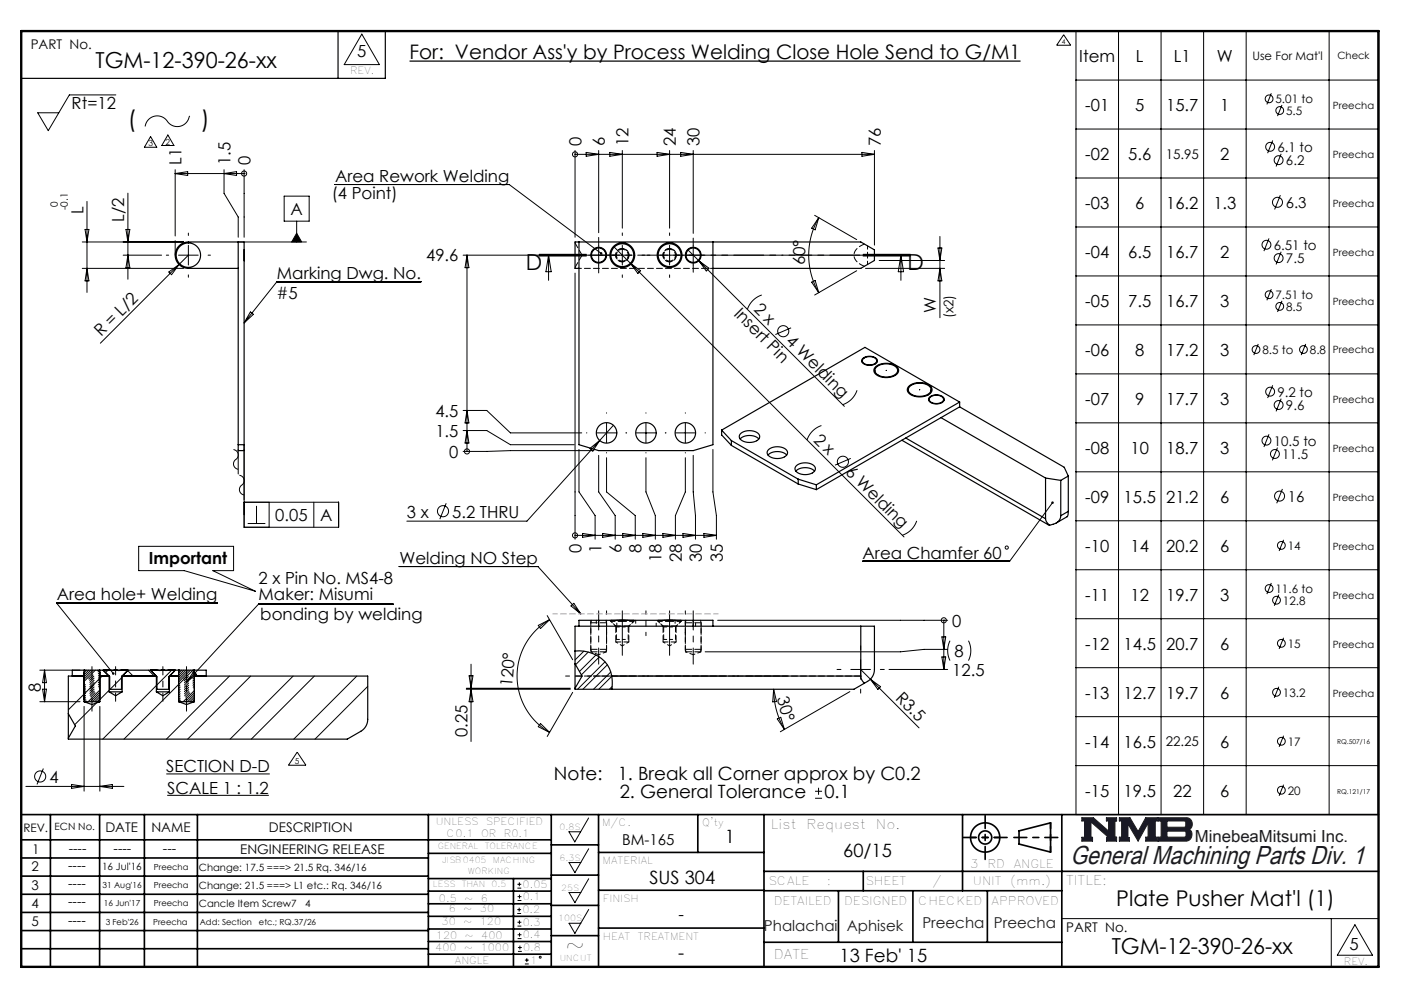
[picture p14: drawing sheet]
<svg xmlns="http://www.w3.org/2000/svg" width="297mm" height="210mm" viewBox="0 0 297 210" stroke-linecap="round" stroke-linejoin="round" font-family="sans-serif">
<defs><g id="words">
<text font-size="5.5" fill="#191924" x="226.4" y="182.7">General Machining Parts Div. 1</text>
<g font-size="4.9">
<text x="27.1" y="26.9">(</text>
<text x="42.6" y="26.9">)</text>
<text x="119.6" y="201.6">~</text>
</g>
<g font-size="4.7">
<text x="20.2" y="14.4">TGM-12-390-26-xx</text>
<text x="111.2" y="57.2">D</text>
<text x="192" y="57.2">D</text>
<text x="235.2" y="201.7">TGM-12-390-26-xx</text>
</g>
<text font-size="4.6" x="236.1" y="191.6">Plate Pusher Mat'l (1)</text>
<text font-size="4.2" x="86.6" y="12.5">For: Vendor Ass'y by Process Welding Close Hole Send to G/M1</text>
<g font-size="3.9">
<text x="117.1" y="164.9">Note:</text>
<text x="130.7" y="164.9">1. Break all Corner approx by C0.2</text>
<text x="131.1" y="168.8">2. General Tolerance</text>
<text x="174.4" y="168.8">0.1</text>
<text x="153.3" y="178.4">1</text>
<text x="178.4" y="181.3">60/15</text>
<text x="137.4" y="186.9">SUS 304</text>
<text x="143.5" y="202.9">-</text>
<text x="177.6" y="203.5">13 Feb' 15</text>
</g>
<g font-size="3.5">
<text x="75.6" y="12.1">5</text>
<text x="228.3" y="13.1">Item</text>
<text x="240.3" y="13.1">L</text>
<text x="248.3" y="13.1">L1</text>
<text x="257.4" y="13.1">W</text>
<text x="15.2" y="23.1">Rt=12</text>
<text x="229.6" y="23.5">-01</text>
<text x="240.1" y="23.5">5</text>
<text x="246.7" y="23.5">15.7</text>
<text x="258.1" y="23.5">1</text>
<text x="38.4" y="34.9" transform="rotate(-90 38.4 34.9)">L1</text>
<text x="48.7" y="34.9" transform="rotate(-90 48.7 34.9)">1.5</text>
<text x="53" y="34.9" transform="rotate(-90 53 34.9)">0</text>
<text x="123" y="30.8" transform="rotate(-90 123 30.8)">0</text>
<text x="128" y="30.8" transform="rotate(-90 128 30.8)">6</text>
<text x="133" y="30.8" transform="rotate(-90 133 30.8)">12</text>
<text x="143" y="30.8" transform="rotate(-90 143 30.8)">24</text>
<text x="148" y="30.8" transform="rotate(-90 148 30.8)">30</text>
<text x="186.3" y="30.8" transform="rotate(-90 186.3 30.8)">76</text>
<text x="229.6" y="33.9">-02</text>
<text x="238.7" y="33.9">5.6</text>
<text x="258.1" y="33.9">2</text>
<text x="70.9" y="38.5">Area Rework Welding</text>
<text x="17.6" y="45.2" transform="rotate(-90 17.6 45.2)">L</text>
<text x="26.3" y="47" transform="rotate(-90 26.3 47)">L/2</text>
<text x="61.4" y="45.5">A</text>
<text x="70.2" y="42.1">(4 Point)</text>
<text x="229.6" y="44.2">-03</text>
<text x="240.1" y="44.2">6</text>
<text x="246.7" y="44.2">16.2</text>
<text x="256.7" y="44.2">1.3</text>
<text x="58.6" y="59">Marking Dwg. No.</text>
<text x="90.2" y="55.3">49.6</text>
<text x="170.2" y="56.1" transform="rotate(-88 170.2 56.1)">60°</text>
<text x="229.6" y="54.6">-04</text>
<text x="238.7" y="54.6">6.5</text>
<text x="246.7" y="54.6">16.7</text>
<text x="258.1" y="54.6">2</text>
<text x="58.5" y="63.2">#5</text>
<text x="159.3" y="65.6" transform="rotate(45 159.3 65.6)">2 x</text>
<text x="229.6" y="64.9">-05</text>
<text x="238.7" y="64.9">7.5</text>
<text x="246.7" y="64.9">16.7</text>
<text x="258.1" y="64.9">3</text>
<text x="21.4" y="71.4" transform="rotate(-45 21.4 71.4)">R = L/2</text>
<text x="155.1" y="66.5" transform="rotate(45 155.1 66.5)">Insert Pin</text>
<text x="198.1" y="66.2" transform="rotate(-90 198.1 66.2)">W</text>
<text x="166.1" y="72.4" transform="rotate(45 166.1 72.4)">4 Welding</text>
<text x="229.6" y="75.3">-06</text>
<text x="240.1" y="75.3">8</text>
<text x="246.7" y="75.3">17.2</text>
<text x="258.1" y="75.3">3</text>
<text x="92.1" y="88.1">4.5</text>
<text x="229.6" y="85.6">-07</text>
<text x="240.1" y="85.6">9</text>
<text x="246.7" y="85.6">17.7</text>
<text x="258.1" y="85.6">3</text>
<text x="92.1" y="92.4">1.5</text>
<text x="172" y="93.2" transform="rotate(45 172 93.2)">2 x</text>
<text x="229.6" y="96">-08</text>
<text x="239.2" y="96">10</text>
<text x="246.7" y="96">18.7</text>
<text x="258.1" y="96">3</text>
<text x="95" y="96.8">0</text>
<text x="178.7" y="100" transform="rotate(45 178.7 100)">6 Welding</text>
<text x="229.6" y="106.3">-09</text>
<text x="237.7" y="106.3">15.5 21.2</text>
<text x="258.1" y="106.3">6</text>
<text x="58.2" y="110.2">0.05</text>
<text x="67.7" y="110.2">A</text>
<text x="86.1" y="109.4">3 x</text>
<text x="95.7" y="109.4">5.2 THRU</text>
<text x="31.5" y="119.3">Important</text>
<text x="84.5" y="119.3">Welding NO Step</text>
<text x="123" y="117" transform="rotate(-90 123 117)">0</text>
<text x="127.2" y="117" transform="rotate(-90 127.2 117)">1</text>
<text x="131.5" y="117" transform="rotate(-90 131.5 117)">6</text>
<text x="135.7" y="117" transform="rotate(-90 135.7 117)">8</text>
<text x="140" y="118.9" transform="rotate(-90 140 118.9)">18</text>
<text x="144.2" y="118.9" transform="rotate(-90 144.2 118.9)">28</text>
<text x="148.5" y="118.9" transform="rotate(-90 148.5 118.9)">30</text>
<text x="152.9" y="118.9" transform="rotate(-90 152.9 118.9)">35</text>
<text x="182.5" y="118.1">Area Chamfer 60</text>
<text x="229.6" y="116.7">-10</text>
<text x="239.2" y="116.7">14</text>
<text x="246.7" y="116.7">20.2</text>
<text x="258.1" y="116.7">6</text>
<text x="54.7" y="123.4">2 x Pin No. MS4-8</text>
<text x="12" y="127">Area hole+ Welding</text>
<text x="54.7" y="127">Maker: Misumi</text>
<text x="55.1" y="131.1">bonding by welding</text>
<text x="229.6" y="127.1">-11</text>
<text x="239.2" y="127.1">12</text>
<text x="246.7" y="127.1">19.7</text>
<text x="258.1" y="127.1">3</text>
<text x="201.4" y="132.5">0</text>
<text x="229.6" y="137.4">-12</text>
<text x="237.7" y="137.4">14.5 20.7</text>
<text x="258.1" y="137.4">6</text>
<text x="201.4" y="142.9">12.5</text>
<text x="201.9" y="138.9">8</text>
<text x="8.7" y="146.3" transform="rotate(-90 8.7 146.3)">8</text>
<text x="108.4" y="145.4" transform="rotate(-85 108.4 145.4)">120°</text>
<text x="164.3" y="147.7" transform="rotate(74 164.3 147.7)">30°</text>
<text x="189.3" y="147.8" transform="rotate(45 189.3 147.8)">R3.5</text>
<text x="229.6" y="147.8">-13</text>
<text x="237.7" y="147.8">12.7 19.7</text>
<text x="258.1" y="147.8">6</text>
<text x="98.9" y="155.8" transform="rotate(-90 98.9 155.8)">0.25</text>
<text x="229.6" y="158.1">-14</text>
<text x="237.7" y="158.1">16.5</text>
<text x="258.1" y="158.1">6</text>
<text x="10.4" y="165.5">4</text>
<text x="35.2" y="163.3">SECTION D-D</text>
<text x="35.4" y="167.8">SCALE 1 : 1.2</text>
<text x="229.6" y="168.5">-15</text>
<text x="237.7" y="168.5">19.5</text>
<text x="248.2" y="168.5">22</text>
<text x="258.1" y="168.5">6</text>
<text x="143.5" y="194.6">-</text>
<text x="285.5" y="200.9">5</text>
</g>
<text font-size="3.5" fill="#191924" x="252.7" y="178">MinebeaMitsumi Inc.</text>
<g font-size="3.2">
<text x="272" y="44">6.3</text>
<text x="272.4" y="106.1">16</text>
<text x="131.6" y="178.6">BM-165</text>
</g>
<g font-size="3.2" fill="#191924">
<text x="161.6" y="196.8">Phalachai</text>
<text x="179.1" y="196.8">Aphisek</text>
<text x="195.1" y="196.3">Preecha</text>
<text x="210.3" y="196.3">Preecha</text>
</g>
<g font-size="2.8">
<text x="6.5" y="10.4">PART No.</text>
<text x="246.6" y="33.6">15.95</text>
<text x="270.2" y="32.1">6.1 to</text>
<text x="272" y="34.9">6.2</text>
<text x="269.5" y="52.8">6.51 to</text>
<text x="272" y="55.7">7.5</text>
<text x="201.7" y="67.3" transform="rotate(-90 201.7 67.3)">(x2)</text>
<text x="270.2" y="83.9">9.2 to</text>
<text x="272" y="86.7">9.6</text>
<text x="269.5" y="94.3">10.5 to</text>
<text x="271.2" y="97.1">11.5</text>
<text x="246.6" y="157.8">22.25</text>
<text x="22.3" y="175.9">DATE</text>
<text x="32" y="175.9">NAME</text>
<text x="56.9" y="175.9">DESCRIPTION</text>
<text x="163.1" y="175.3">List</text>
<text x="170.6" y="175.3">Request</text>
<text x="185.3" y="175.3">No.</text>
<text x="6.7" y="184.3">2</text>
<text x="6.8" y="180.6">1</text>
<text x="14.4" y="184">----</text>
<text x="14.5" y="180.3">----</text>
<text x="24" y="180.3">----</text>
<text x="34.5" y="180.3">---</text>
<text x="50.8" y="180.7">ENGINEERING RELEASE</text>
<text x="6.7" y="188.1">3</text>
<text x="6.7" y="192">4</text>
<text x="14.4" y="191.7">----</text>
<text x="14.4" y="187.8">----</text>
<text x="225.5" y="187.2">TITLE:</text>
<text x="6.7" y="195.9">5</text>
<text x="14.4" y="195.7">----</text>
<text x="225.6" y="197.2">PART No.</text>
<text x="163.7" y="202.9">DATE</text>
</g>
<g font-size="2.5">
<text x="264.9" y="12.7">Use For Mat'l</text>
<text x="269.8" y="21.8">5.01 to</text>
<text x="272.1" y="24.3">5.5</text>
<text x="269.8" y="63.3">7.51 to</text>
<text x="272.1" y="65.7">8.5</text>
<text x="267.1" y="74.9">8.5 to</text>
<text x="277.1" y="74.9">8.8</text>
<text x="272.4" y="116.3">14</text>
<text x="269.8" y="125.4">11.6 to</text>
<text x="271.4" y="127.9">12.8</text>
<text x="272.4" y="137">15</text>
<text x="271.4" y="147.3">13.2</text>
<text x="272.4" y="157.7">17</text>
<text x="272.4" y="168.1">20</text>
<text x="4.9" y="175.9">REV.</text>
<text x="205.2" y="183.5">3</text>
<text x="208.9" y="183.5">RD</text>
<text x="214.4" y="183.5">ANGLE</text>
<text x="162.5" y="187.2">SCALE</text>
<text x="163.7" y="191.4">DETAILED</text>
<text x="174.9" y="187.2">:</text>
<text x="178.6" y="191.4">DESIGNED</text>
<text x="183.1" y="187.2">SHEET</text>
<text x="194.2" y="191.4">CHECKED</text>
<text x="197.2" y="187.2">/</text>
<text x="205.8" y="187.2">UNIT</text>
<text x="209.8" y="191.4">APPROVED</text>
<text x="213.7" y="187.2">(mm.)</text>
</g>
<g font-size="2.1">
<text x="74.1" y="15.7">REV.</text>
<text x="282.9" y="12.5">Check</text>
<text x="282" y="23.1">Preecha</text>
<text x="282" y="33.5">Preecha</text>
<text x="12.2" y="43.8" transform="rotate(-90 12.2 43.8)">0</text>
<text x="14.3" y="44.4" transform="rotate(-90 14.3 44.4)">-0.1</text>
<text x="282" y="43.8">Preecha</text>
<text x="282" y="54.2">Preecha</text>
<text x="282" y="64.5">Preecha</text>
<text x="282" y="74.7">Preecha</text>
<text x="282" y="85.2">Preecha</text>
<text x="282" y="95.6">Preecha</text>
<text x="282" y="105.9">Preecha</text>
<text x="282" y="116.3">Preecha</text>
<text x="282" y="126.7">Preecha</text>
<text x="282" y="137">Preecha</text>
<text x="282" y="147.4">Preecha</text>
<text x="11.6" y="175.6">ECN No.</text>
<text x="92.2" y="174.4">UNLESS</text>
<text x="94.5" y="177">C0.1</text>
<text x="101.8" y="177">OR</text>
<text x="102.8" y="174.4">SPECIFIED</text>
<text x="106.6" y="177">R0.1</text>
<text x="127.3" y="174.6">M/C.</text>
<text x="148.6" y="174.7">Q'ty</text>
<text x="21.6" y="184">16 Jul'16</text>
<text x="42.1" y="184.2">Change: 17.5 ===&gt; 21.5 Rq. 346/16</text>
<text x="127.5" y="182.7">MATERIAL</text>
<text x="42.1" y="188">Change: 21.5 ===&gt; L1 etc.: Rq. 346/16</text>
<text x="42.1" y="191.8">Cancle Item Screw7</text>
<text x="64.6" y="191.8">4</text>
<text x="92.8" y="190.7">0.5</text>
<text x="98.2" y="190.7">~</text>
<text x="101.7" y="190.7">6</text>
<text x="110.6" y="187.7">0.05</text>
<text x="110.6" y="190.4">0.1</text>
<text x="127.6" y="190.8">FINISH</text>
<text x="93.4" y="195.6">30</text>
<text x="94.9" y="193">6</text>
<text x="98" y="195.6">~</text>
<text x="98" y="193">~</text>
<text x="101.5" y="195.6">120</text>
<text x="101.5" y="193">30</text>
<text x="110.5" y="193.1">0.2</text>
<text x="110.6" y="195.8">0.3</text>
<text x="92.1" y="201">400</text>
<text x="92.2" y="198.5">120</text>
<text x="96.2" y="203.8">ANGLE</text>
<text x="98.2" y="201">~</text>
<text x="98.3" y="198.5">~</text>
<text x="101.7" y="201">1000</text>
<text x="101.8" y="198.5">400</text>
<text x="110.6" y="198.4">0.4</text>
<text x="110.7" y="201.1">0.8</text>
<text x="112.1" y="203.8">1</text>
<text x="127.6" y="198.9">HEAT</text>
<text x="134.9" y="198.9">TREATMENT</text>
<text x="284.3" y="204">REV.</text>
</g>
<g font-size="1.8">
<text x="31.4" y="30.9">3</text>
<text x="35" y="30.6">2</text>
<text x="62.4" y="161.6">5</text>
<text x="92.6" y="179.6">GENERAL</text>
<text x="102.5" y="179.6">TOLERANCE</text>
<text x="118.4" y="175.5">0.8S</text>
<text x="32.6" y="184">Preecha</text>
<text x="93.5" y="182.6">JISB0405</text>
<text x="99" y="184.9">WORKING</text>
<text x="104.3" y="182.6">MACHING</text>
<text x="118.4" y="182">6.3S</text>
<text x="21.7" y="187.8">31 Aug'16</text>
<text x="22" y="191.7">16 Jun'17</text>
<text x="32.6" y="191.7">Preecha</text>
<text x="32.6" y="187.8">Preecha</text>
<text x="91.6" y="187.6">LESS</text>
<text x="97.7" y="187.6">THAN</text>
<text x="104" y="187.6">0.5</text>
<text x="118.7" y="188.3">25S</text>
<text x="22.4" y="195.7">3 Feb'26</text>
<text x="32.4" y="195.7">Preecha</text>
<text x="42.3" y="195.7">Add: Section</text>
<text x="54.8" y="195.7">etc.; RQ.37/26</text>
<text x="118.1" y="194.8">100S</text>
<text x="118.4" y="203.3">UNCUT</text>
</g>
<g font-size="1.4">
<text x="224.6" y="9.4">4</text>
<text x="282.8" y="157.3">RQ.507/16</text>
<text x="282.8" y="167.9">RQ.121/17</text>
</g>
</g></defs>
<g fill="none" stroke="#000" stroke-width=".35">
<path d="M4.5 172.3h287.1M4.5 177.6h112.1M10.7 172.3v32.2M21.1 172.3v32.2M30.5 172.3v32.2M41.8 172.3v32.2M90.6 172.3v32.2M116.6 172.3v32.2M116.6 178.7h10M126.6 172.3v32.2M147.6 172.3v8M161.6 172.3v32.2"/>
<path d="M203.6 172.3v16.1M215.6 175.7l6.6-1.7v6.2l-6.6-1.7zM224.6 172.3v32.2M4.5 185.3h86.1M4.5 181.4h86.1M4.5 189.1h86.1M4.5 193h86.1M4.5 196.8h86.1M90.6 199.1h26M90.6 193.8h26M90.6 188.5h26M90.6 191.1h26"/>
<path d="M90.6 180.5h26M90.6 185.8h26M90.6 196.5h26M108.6 185.8v18.5M116.6 185.1h10M116.6 191.5h10M116.6 197.9h10M126.6 196.3h35M126.6 188.3h35M126.6 180.3h35M161.6 184.3h130M161.6 199.3h63"/>
<path d="M161.6 188.4h63M177.4 188.4v10.9M182.6 184.3v4.1M193.1 188.4v10.9M208.9 188.4v10.9M4.5 200.6h86.1M90.6 201.8h26"/>
<circle cx="208.4" cy="177.1" r="3.1"/>
<circle cx="208.4" cy="177.1" r="1.39"/>
</g>
<path d="M228.9 172.9h2.4l3.2 2.8v-2.1h-.5v-.7h2.2v.7h-.3v3.4h.3v.9h-2.1v-.8h.4l-3.7-3.3v3.3h.3v.8h-2.2v-.8h.5v-3.5h-.5zM236.8 172.9h2.2l1.8 2.9 1.6-2.9h2.4v.7h-.4v3.4h.4v.9h-2.4v-.9h.5v-2.9l-2.1 3.8-2.2-3.7v2.9h.3v.8h-2.1v-.9h.5v-3.4h-.5zM245.1 172.9h5.9a1.34 1.34 0 0 1 1.2 1.1 1.34 1.34 0 0 1-.7 1.4 1.33 1.33 0 0 1 .6 1.5 1.33 1.33 0 0 1-1.2 1h-5.8v-.9h.5v-3.4h-.5zM246.9 173.6h3.7l.2 .3v.8l-.3 .2h-3.6zM246.9 175.8h3.8l.2 .2v.8l-.4 .2h-3.6z" fill="none" stroke="#191924" stroke-width=".21"/>
<path d="M76.5 7.2l3.8 6.5h-7.5zM31.9 28.9l1.3 2.2h-2.7zM35.5 28.5l1.3 2.3h-2.6zM29.3 115.5h20.1v5.2h-4.4l9 4.3-15-4.3h-9.7zM124.5 173l-2.9 5-1.2-2.1h2.4M124.5 179.5l-2.9 5.1-1.2-2.2h2.4M124.5 185.8l-2.9 5.1-1.2-2.1h2.4M124.5 192.3l-2.9 5.1-1.2-2.1h2.4M224.6 194.3h67M281.6 194.3v10.2M286.6 195.6l3.7 6.4h-7.4z" fill="none" stroke="#000" stroke-width=".21"/>
<path d="M4.5 6.6h287.1" fill="none" stroke="#000" stroke-width=".21" stroke-dasharray="6.3 1.3 1.3 1.3" stroke-dashoffset="1.9"/>
<path d="M71.5 6.6v10M81.5 6.6v10h-77" fill="none" stroke="#000" stroke-width=".25"/>
<path d="M205.3 177.1h6.2M222.2 174v6.2" fill="none" stroke="#000" stroke-width=".35" stroke-dasharray="15.2 1.3 1.3 1.3" stroke-dashoffset="14.1"/>
<path d="M203.8 177.1h9.2M208.4 172.5v9.2M214.5 177.1h9.3" fill="none" stroke="#000" stroke-width=".35" stroke-dasharray="15.2 1.3 1.3 1.3" stroke-dashoffset="12.5"/>
<path d="M4.5 6.6h287.1v197.9h-287.1z" fill="none" stroke="#000" stroke-width=".5"/>
<path d="M228.9 172.9v.7h.5v3.5h-.5v.8h2.2v-.8h-.3v-3.3l3.7 3.3h-.4v.8h2.1v-.9h-.3v-3.4h.3v-.7h-2.2v.7h.5v2.1l-3.2-2.8zM236.8 172.9v.7h.5v3.4h-.5v.9h2.1v-.8h-.3v-2.9l2.2 3.7 2.1-3.8v2.9h-.5v.9h2.4v-.9h-.4v-3.4h.4v-.7h-2.4l-1.6 2.9-1.8-2.9zM246.9 175.8h3.8l.2 .2v.8l-.3 .2h-3.7zM245.1 172.9v.7h.5v3.4h-.5v.9l6.2-.1 .6-.4 .2-.8-.1-.7-.5-.5a1.34 1.34 0 0 0 .7-1.4 1.34 1.34 0 0 0-1.2-1.1zM246.9 173.6h3.7l.2 .3v.8l-.3 .2h-3.6z" fill-rule="evenodd" fill="#191924"/>
<g fill="none" stroke="#000" stroke-width=".21">
<path d="M225 7.3l1.5 2.3h-3zM227.6 6.6h63.9v165.7h-63.9zM227.6 16.9h63.9M236.6 6.6v165.7M245.6 6.6v165.7M254.6 6.6v165.7M263.6 6.6v165.7M268.9 19.7l-.9 2.4M281.2 6.6v165.7M24.5 20.1h-9.8l-4.5 7.5-2.2-3.7h4.4M37.1 35.9v14M37.1 36.7h14.5"/>
<path d="M37.1 36.7l2.6-.4v.8zM40.1 24.5a2.69 2.69 0 0 1-2.3 2.3 2.69 2.69 0 0 1-2.8-1.6 2.58 2.58 0 0 0-4.3 1.5M47.4 35.9v5l3 5v4.3M47.4 36.7l2.6-.4v.8zM51.6 36.7h.1M51.6 35.9v14.3M70.8 39h36.9l19.5 14.6M121.6 32.6h.1M121.6 31.8v18.4M121.6 32.6h63.4M124 32.2l2.6 .4-2.6 .4zM126.6 31.8v17.4"/>
<path d="M129 32.2l2.6 .4-2.6 .4zM131.6 31.8v16.5M139 32.2l2.6 .4-2.6 .4zM141.6 31.8v16.5M144 32.2l2.6 .4-2.6 .4zM146.6 31.8v17.6M182.3 32.2l2.7 .4-2.7 .4zM185 31.8v20M227.6 27.3h63.9M227.6 37.6h63.9M269.2 29.7l-1.1 2.7M271 32.5l-1.1 2.7"/>
<path d="M271.2 22.2l-1 2.4M17.4 51.2h21.4M17.4 56.8h21.4M18 48.5h.8l-.4 2.7zM18.4 56.8l.4 2.6h-.8zM18.4 42.6v19.2M26.1 54h8.1M26.6 48.5h.9l-.4 2.7zM27.1 54l.4 2.6h-.9zM27.1 40.8v18.3M35.7 57.5l2.2-1.6-1.6 2.2zM37.8 54h4.1"/>
<path d="M39.8 51.9v4.1M39.8 54l-18.6 18.6M50.4 51.2h14.4M60.1 41.5h5.3v5.3h-5.3zM62.8 46.8v4.4M62.8 49.3l1 1.9h-2.1zM89.1 59.6h-30.5l-7 8.7M98.8 54v41.5M98.8 54l.4 2.6h-.8zM114 54.1h10zM114 53.8h10M116 54l.6 3.5h-1.1z"/>
<path d="M116 54v5.3M121.6 57.8v56.2M124 54h-26M124.6 54h4.1M126.6 51.9v4.1M129.6 54h4.1M129.9 52.3l3.5 3.4M131.6 51.9v4.1M133.4 55.7l57.8 57.9M133.4 55.7l2.1 1.6-.6 .5zM139.6 54h4.1M141.6 51.9v4.1"/>
<path d="M144.6 54h4.1M145.5 52.8l33.1 33.1M146.6 51.9v4.1M147.8 55.1l2.2 1.6-.6 .6zM171.7 59.7l.7-.4 .8 2.6zM172.3 45.5l8.9 5.2M173.2 46l-.8 2.6-.7-.3zM173.2 46a15.9 15.9 0 0 0 0 15.9M181.2 57.3l-8.9 5.1M182.6 54h10M182.6 53.8h10M182.6 54.1h10"/>
<path d="M183.1 56.8h16.7M186 55.1h13.8M190.6 54v5.3M190.6 54l.5 3.5h-1.1zM198.4 52.4h.8l-.4 2.7zM198.8 50v17.2M198.8 56.8l.4 2.6h-.8zM227.6 48h63.9M227.6 58.4h63.9M268.4 50.4l-1 2.7M270.8 41.3l-1.2 3M271 53.2l-1.1 2.7"/>
<path d="M53 66l.6 .5-2 1.8zM161.1 62.4a4.8 4.8 0 0 0-3 3M167.3 69.3l-3.3 1.5M227.6 68.7h63.9M227.6 79.1h63.9M266.2 72.7l-1 2.4M268.9 61.2l-.9 2.3M271.2 63.6l-1 2.4M276.2 72.7l-.9 2.4M49.4 95.1a1.25 1.25 0 0 1 1 1.1 1.25 1.25 0 0 1-.8 1.2 1.15 1.15 0 0 0 .8 1.8M50.4 95v5.2M51.6 94v17.5h20v-5.3h-20"/>
<path d="M98 86.8h5l5 4.7h15.1M98 91.1h5l5 2.9h13.5M98.8 86.8l.4 2.7h-.8zM98.8 91.1l.4 2.6h-.8zM98.8 95.5h.1M122.5 95v9l3.4 5v5M124.8 94.8l2.1-1.6-1.5 2.2zM125.6 95.3h-17.6l-10 .2M126.2 91.5h4.2M126.6 96.3v7.7l3.5 5v5M128.3 89.5v4.1M128.3 96.8v7.2l6.1 5v5"/>
<path d="M129.8 89.9l-18.3 20.3h-25.4M134.6 91.5h4.1M136.6 89.5v4.1M136.6 96.8v7.2l2 5v5M142.9 91.5h4.2M145 89.5v4.1M145 96.8v7.2l-2.1 5v5M146.6 96.3v7.7l.5 5v5M150.8 95v9l.7 5v5M173.8 90a4.8 4.8 0 0 0-3.1 3M180 96.9l-3.4 1.5M181.3 82.5a4.8 4.8 0 0 1-3 3.1"/>
<path d="M227.6 89.4h63.9M227.6 99.8h63.9M268.4 91.8l-1 2.7M269.2 81.5l-1.1 2.7M270.2 94.7l-1 2.7M271 84.3l-1.1 2.7M50.6 100.5a1.25 1.25 0 0 1 1.1 1.1 1.25 1.25 0 0 1-.8 1.3 1.15 1.15 0 0 0 .7 1.8M52.4 110.7h3.7M54.3 107v3.7M56.9 106.2v5.3M66.4 106.2v5.3M84.5 119.8h29.3l9.1 10"/>
<path d="M94.4 106.4l-1.4 3.4M121.6 113.2h.1M121.6 113.2h29.9M123.2 112.8l2.7 .4-2.7 .4zM127.5 112.8l2.6 .4-2.6 .4zM131.7 112.8l2.7 .4-2.7 .4zM136 112.8l2.6 .4-2.6 .4zM140.2 112.8l2.7 .4-2.7 .4zM144.5 112.8l2.6 .4-2.6 .4zM148.9 112.8l2.6 .4-2.6 .4zM193.9 110.2a4.8 4.8 0 0 1-3 3M222.6 106.3l-9 12.4h-31.1"/>
<path d="M227.6 110.1h63.9M271.3 103.4l-1.2 3M271.5 114.2l-.9 2.3M46 127.5h-34l12 14.9M83.2 127.8h-28.5l-15.2 16.5M113.9 132.3l2.4-1.2-2 1.8zM115.8 130.2l5.3 9.3M116.3 131.1a13.8 13.8 0 0 0 0 23.8M120.8 128.1l.6-.5 1.5 2.2zM123.5 137.7l-1.9 1.9M124.4 137.9l-2.6 2.7M126.1 138.5l-3.5 3.5"/>
<path d="M126.8 138.9l-3.8 3.8M128 140l-5.8 5.8M151.8 131.2h48.7M182.1 139.5v4.2M199.2 138.9h.9l-.4 2.7zM199.2 134.7h.9l-.4 2.6zM199.7 131.2v10.4M199.7 131.2h.1M200.5 137.3h-5l-5 .5h-41.3M201 135.5a4.7 4.7 0 0 0 0 4.2M204.9 135.5a4.7 4.7 0 0 1 0 4.2M227.6 120.5h63.9"/>
<path d="M227.6 130.8h63.9M268.9 123.3l-.9 2.3M270.5 125.8l-.9 2.3M271.5 134.9l-.9 2.3M8.4 148.4h8.5M8.4 141.7h8.5M9 145.7h.8l-.4 2.7zM9.4 141.7v6.7M9.4 141.7l.4 2.7h-.8zM17.8 149.4v17.9M20.4 148.7l-4.6 4.6M21.1 149.4v17.9"/>
<path d="M21.6 143l-7.1 7.1M22.8 141.8l-.5 .4M23.1 146l-2.4 2.4M25.7 143.4l-2.4 2.4M26.1 143l-.3 .2M27 141.8l1.2 1.2M31.4 141.7l1.3 1.3M33.1 145l-11.4 11.3M36.3 141.8l-3.1 3M40.8 141.7l-14.6 14.6M41 142l.5 .6-2 1.7zM41.1 142.5l.5 .5"/>
<path d="M48.5 143l-13.3 13.3M53 143l-13.3 13.3M62 143l-13.3 13.3M62.9 159.1l1.8 2.7h-3.7zM66.5 143l-13.3 13.3M75.5 143l-13.4 13.3M77.8 145.2l-11.2 11.1M98.6 145.8h22M98.6 145.6h22M99.2 142.9h.9l-.5 2.7zM99.6 145.8l.5 2.6h-.9zM99.6 140.5v16.3"/>
<path d="M114.3 153l2 1.9-2.4-1.2zM121.1 146.4l-5.3 9.4M128.5 140.6l-5.2 5.2M129.2 142.1l-3.6 3.7M129.4 143l-2.7 2.8M129.5 145.2l-.6 .6M163.7 145.8a17 17 0 0 0 2.2 8.5M163.7 145.8l.6 2.6h-.8zM164.4 152l.8-.3 .7 2.6zM179.8 146.3l-14.7 8.5M180 141.6h4.1M182.1 141.6l12.3 12.3"/>
<path d="M184.1 143.6l2.2 1.6-.6 .6zM188.1 141.6h12.4M227.6 141.2h63.9M227.6 151.6h63.9M270.5 145.2l-.9 2.4M271.5 155.6l-.9 2.3M5.5 166.3h20.7M9.2 162.5l-1.4 3.4M15.1 165.9l2.7 .4-2.7 .4zM21.1 166.3l2.7-.4v.8zM35.2 163.7h21.9M35.4 168.2h21.5"/>
<path d="M172.4 168.8h1.5M172.4 167.3h1.5M173.2 166.6v1.5M227.6 161.9h63.9M271.5 165.9l-.9 2.4M109.4 193.2h.8M109.4 192.4h.8M109.5 187.8h.8M109.5 187h.8M109.5 195.9h.8M109.5 195h.8M109.5 190.4h.8"/>
<path d="M109.5 189.6h.8M109.5 198.5h.8M109.5 197.7h.8M109.8 192v.8M109.9 186.6v.8M109.9 194.6v.8M109.9 189.2v.8M109.9 197.3v.8M110 200v.8M109.6 201.2h.8M109.6 200.4h.8M111 203.9h.9"/>
<path d="M111 203h.9M111.4 202.6v.9"/>
<circle cx="51.6" cy="36.7" r=".54"/>
<circle cx="121.6" cy="32.6" r=".54"/>
<circle cx="268.5" cy="20.9" r=".82"/>
<circle cx="268.7" cy="31.1" r=".94"/>
<circle cx="270.5" cy="33.9" r=".94"/>
<circle cx="270.7" cy="23.4" r=".82"/>
<circle cx="267.9" cy="51.8" r=".94"/>
<circle cx="270.2" cy="42.8" r="1.06"/>
<circle cx="270.5" cy="54.6" r=".94"/>
<circle cx="165.7" cy="70" r="1.18"/>
<circle cx="265.7" cy="73.9" r=".82"/>
<circle cx="268.5" cy="62.3" r=".82"/>
<circle cx="270.7" cy="64.8" r=".82"/>
<circle cx="275.7" cy="73.9" r=".82"/>
<circle cx="98.8" cy="95.5" r=".54"/>
<circle cx="178.3" cy="97.7" r="1.18"/>
<circle cx="267.9" cy="93.2" r=".94"/>
<circle cx="268.7" cy="82.8" r=".94"/>
<circle cx="269.7" cy="96" r=".94"/>
<circle cx="270.5" cy="85.7" r=".94"/>
<circle cx="93.7" cy="108.1" r="1.18"/>
<circle cx="121.6" cy="113.2" r=".54"/>
<circle cx="213" cy="115.8" r=".34"/>
<circle cx="270.7" cy="104.9" r="1.06"/>
<circle cx="271.1" cy="115.3" r=".82"/>
<circle cx="199.7" cy="131.2" r=".54"/>
<circle cx="268.5" cy="124.5" r=".82"/>
<circle cx="270" cy="126.9" r=".82"/>
<circle cx="271.1" cy="136.1" r=".82"/>
<circle cx="270" cy="146.4" r=".82"/>
<circle cx="271.1" cy="156.8" r=".82"/>
<circle cx="8.5" cy="164.2" r="1.18"/>
<circle cx="271.1" cy="167.1" r=".82"/>
<circle cx="114.3" cy="202.4" r=".2"/>
</g>
<path d="M86.6 12.9h129.3" fill="none" stroke="#000" stroke-width=".26"/>
<path d="M192.6 54h-78.6" fill="none" stroke="#000" stroke-width=".21" stroke-dasharray="6.3 1.3 1.3 1.3" stroke-dashoffset="-.5"/>
<path d="M166.6 143h-41" fill="none" stroke="#000" stroke-width=".21" stroke-dasharray="15.2 1.3 1.3 1.3" stroke-dashoffset="6.2"/>
<g fill="none" stroke="#000" stroke-width=".21" stroke-dasharray="15.2 1.3 1.3 1.3">
<path d="M35.7 54h-.5M37.1 54v-3.1M39.8 49.8v-.5M39.8 58.1v.5M44 54h.5M126.6 51.9v-1.7M126.6 56v1.7M127.5 54h-.6M128.7 54h1.7M131.6 49.8v-.5M131.6 58.1v.6M135.8 54h.6"/>
<path d="M137.5 54h-.6M141.6 49.8v-.5M141.6 58.1v.6M144.6 54h-1.6M145.8 54h.6M146.6 51.9v-1.5M146.6 56v1.6M124.1 91.5h.1M128.3 87.4v-.1M128.3 95.7v.1M132.5 91.5h.1M132.5 91.5h-.1"/>
<path d="M136.6 87.4v-.1M136.6 95.7v.1M140.8 91.5h.1M140.8 91.5h-.1M145 87.4v-.1M145 95.7v.1M149.1 91.5h.1M126.6 137.8v2.7M126.6 132.4v-3.2M131.6 135.8v2.8M131.6 135.8v-3.4M131.6 132.4h.1"/>
<path d="M131.6 129.2v3.2M141.6 135.8v2.8M141.6 135.8v-3.4M141.6 132.4h.1M141.6 129.2v3.2M146.6 137.8v2.7M146.6 132.4v-3.2M182.1 137.4v-.8M177.9 141.6h-.8M182.1 145.7v.9M186.2 141.6h.9"/>
</g>
<path d="M126.6 137.8v-5.4M146.6 137.8v-5.4M119.6 143h5.5" fill="none" stroke="#000" stroke-width=".21" stroke-dasharray="15.2 1.3 1.3 1.3" stroke-dashoffset="14.4"/>
<path d="M128.3 134.4v-5.2M136.6 134.4v-5.2M145 134.4v-5.2" fill="none" stroke="#000" stroke-width=".21" stroke-dasharray="15.2 1.3 1.3 1.3" stroke-dashoffset="14.5"/>
<path d="M19.5 141v9.4M39.5 141v9.4" fill="none" stroke="#000" stroke-width=".21" stroke-dasharray="15.2 1.3 1.3 1.3" stroke-dashoffset="12.4"/>
<path d="M24.5 141v7.3M34.5 141v7.3" fill="none" stroke="#000" stroke-width=".21" stroke-dasharray="15.2 1.3 1.3 1.3" stroke-dashoffset="13.5"/>
<path d="M148.7 54h37.6" fill="none" stroke="#000" stroke-width=".21" stroke-dasharray="15.2 1.3 1.3 1.3" stroke-dashoffset="-1.7"/>
<path d="M124.6 54h-8.8" fill="none" stroke="#000" stroke-width=".21" stroke-dasharray="15.2 1.3 1.3 1.3" stroke-dashoffset="12.8"/>
<g fill="none" stroke="#000" stroke-width=".21" stroke-dasharray="6.3 1.3 1.3 1.3">
<path d="M18.3 141.7l-.5 .5M18.8 141.7l-1 1M19.2 141.7l-1.4 1.5M19.7 141.7l-1.9 1.9M20.2 141.7l-2.4 2.4M21.1 145.9l-2.4 2.5M21.1 146.4l-2 2M21.1 146.9l-1.5 1.5M21.1 147.3l-1 1.1M21.1 147.8l-.6 .6M37.9 141.7h.1M38.4 141.7l-.6 .7"/>
<path d="M38.9 141.7l-1.1 1.1M39.3 141.7l-1.5 1.6M39.8 141.7l-2 2.1M40.3 141.7l-2.5 2.5M41.1 147.9l-.5 .5M41.1 146l-2.3 2.4M41.1 146.5l-1.9 1.9M41.1 147l-1.4 1.4M41.1 147.4l-.9 1"/>
</g>
<path d="M20.6 141.7l-2.8 2.9M21.1 145.5l-2.9 2.9M40.8 141.7l-3 3" fill="none" stroke="#000" stroke-width=".21" stroke-dasharray="6.3 1.3 1.3 1.3" stroke-dashoffset="6.2"/>
<path d="M21 141.8l-3.2 3.2M21.1 145l-3.2 3.2M41 141.9l-3.2 3.3M41.1 145.1l-3.2 3.2" fill="none" stroke="#000" stroke-width=".21" stroke-dasharray="6.3 1.3 1.3 1.3" stroke-dashoffset="6"/>
<path d="M21.1 142.2l-3.3 3.3M21.1 142.6l-3.3 3.4M21.1 143.1l-3.3 3.4M21.1 143.6l-3.3 3.3M21.1 144.1l-3.3 3.3M21.1 144.5l-3.3 3.4M41.1 142.3l-3.3 3.3M41.1 142.8l-3.3 3.3M41.1 143.2l-3.3 3.4M41.1 143.7l-3.3 3.3M41.1 144.2l-3.3 3.3M41.1 144.6l-3.3 3.3" fill="none" stroke="#000" stroke-width=".21" stroke-dasharray="6.3 1.3 1.3 1.3" stroke-dashoffset="5.9"/>
<path d="M41.1 145.6l-2.8 2.8" fill="none" stroke="#000" stroke-width=".21" stroke-dasharray="6.3 1.3 1.3 1.3" stroke-dashoffset="6.3"/>
<path d="M151.9 129.8h-35" fill="none" stroke="#f0f" stroke-width=".21" stroke-dasharray="1.3 .6" stroke-dashoffset=".3"/>
<g fill="#000">
<path d="M23.8 142.3h.4v.3l-.2-.2 .1 .3h-.3z"/>
<path d="M127 53.4v.4h.3l-.1-.2 .2 .1v-.3zM62.8 49.3l1 1.9h-2.1zM222.5 106.1a.27 .27 0 0 0 0 .4 .27 .27 0 0 0 .4 0 .27 .27 0 0 0-.1-.4l-.2 .2 .2-.2z"/>
</g>
<g fill="none" stroke="#000" stroke-width=".25">
<path d="M50.4 51.2v44.1h1.2v-44.1h-11.8a2.79 2.79 0 0 0-2.7 2.8 2.79 2.79 0 0 0 2.7 2.8h10.6M51.6 52.8v2.4M122.5 51.2v42.8l4.1 1.3h20l4.2-1.3v-42.8M122.5 56.8h-.9v-5.6h60.5l2.9 1.6v2.3l-2.9 1.7h-31.3M182.4 76.1l-.1 .4M182.5 75.8a2.17 2.17 0 0 1 3.1 .4 1.45 1.45 0 0 1-1.8 1.1l-.7-.2-.6-.3a.64 .64 0 0 1 0-1zM182.6 75.8a2.07 2.07 0 0 1 2.8 .3 1.14 1.14 0 0 1-1.5 1.1 1.07 1.07 0 0 1-1.4-1.2zM185.1 78.3v.2M185.1 77.7a3.5 3.5 0 0 1 4.9 .2 1.45 1.45 0 0 1-1.4 1.8 3.3 3.3 0 0 1-3.7-1v-.5zM185.4 77.7a3.3 3.3 0 0 1 4.4 .3 1.47 1.47 0 0 1-1.6 1.7 2.59 2.59 0 0 1-3.1-1.3zM185.4 76.1l.2 .4M187.5 78.3h.1"/>
<path d="M189.9 78.3v.2M50.4 94h1.2M152.7 91l2 2.2M152.7 91v1l2 2.2M154.7 93.2l14.2 8.1M154.7 93.2v1M154.7 94.2l14.2 8.2M156.6 92.8a3 3 0 0 1 3.9 0M156.7 91.6a2.87 2.87 0 0 1 4 .5 1.47 1.47 0 0 1-1.7 1.4 2.2 2.2 0 0 1-2.6-1.2zM162.5 96.2a3 3 0 0 1 3.9 0M162.6 95a2.87 2.87 0 0 1 4 .5 1.47 1.47 0 0 1-1.7 1.5 2.2 2.2 0 0 1-2.6-1.3zM168.4 99.6a3 3 0 0 1 3.9 0"/>
<path d="M168.5 98.4a2.87 2.87 0 0 1 4 .5 1.47 1.47 0 0 1-1.7 1.5 2.2 2.2 0 0 1-2.6-1.3zM190.8 93.1l31.2 18M191.6 92.6l29.6 17.1M192.1 82.4v.2M192.4 81.6a3.6 3.6 0 0 1 4.7 .4 1.45 1.45 0 0 1-1.4 1.8 3.3 3.3 0 0 1-3.7-1v-.8zM192.4 81.7a3.3 3.3 0 0 1 4.5 .4 1.47 1.47 0 0 1-1.6 1.6 2.59 2.59 0 0 1-3.2-1.2zM194.5 82.4h.1M196.6 84.3l-.1 .4M196.7 84a2.17 2.17 0 0 1 3 .4 1.45 1.45 0 0 1-1.8 1l-1.2-.4a.64 .64 0 0 1 0-1zM196.8 84a2.07 2.07 0 0 1 2.8 .2 1.14 1.14 0 0 1-1.6 1.1 1.07 1.07 0 0 1-1.4-1.1zM197 82.4v.2M199.1 88.3l22.1 12.8"/>
<path d="M199.6 84.3l.1 .4M203 85l-20-11.5-30.3 17.5M203 85l-30.3 17.5M203 85v1M203 86l-30.3 17.5M203 86l22.1 12.8 .9 1.9M168.9 101.3l3.8 1.2M168.9 102.4l3.8 1.1M168.9 101.3v1.1M172.7 102.5v1M221.2 109.7a1.92 1.92 0 0 0 .8 1.4M221.2 101.1l3.2 .5"/>
<path d="M221.2 101.1v8.6M224.4 109.1a1.94 1.94 0 0 1-1.6 1.8l-.8 .2M224.4 101.6v7.5M226 108.1l-.2 1.1-2.4 1.4M226 100.7l-1.6 .9M226 100.7v7.4M226 108.1l-1.6 1M121.6 137.7a7 7 0 0 1 7.6 4.4l.2 .9M122.5 132.4v-1.2h28.3v1.2M126.6 131.2v1.2M130.4 131.2h2.4M140.4 131.2h2.4"/>
<path d="M146.6 131.2v1.2M182.1 132.4v10.6M14.5 150.9v5.2M14.5 150.9l1.4 2.6-1.4 2.6M17.8 141.7h.1M17.8 148.4h.1M17.8 141.7h-2.5v1.3M17.8 141.7v6.7M17.8 147.9l.1 .5M17.8 143h-3.3v7.9M17.8 148.4l1.7 .6 1.6-.6M17.9 141.7h3.1"/>
<path d="M17.9 148.4h3.1M17.9 141.7l-.1 .6M21 141.7h.1M21 148.4h.1M21 141.7l.1 .6M21.1 141.7h.7M21.1 141.7v6.7M21.1 147.9l-.1 .5M21.1 143h2M21.8 141.7h.2M21.8 141.7l1.2 1.2 .1 3.4M22 141.7h1.2"/>
<path d="M22 141.7h4.9M22 141.7v.3l1.2 1.1v2.7h2.5v-2.7l1.4-1.4M22.2 141.7h.9M23.1 146.3h2.7M23.1 146.3l1.4 .8 1.3-.8M23.3 141.7h2.4M24.2 141.7h.5M25.7 141.7h1.2M25.8 141.7h.9M25.8 146.3v-3.3h7.3v3.3M25.9 142.9v.1M26.9 141.7h.2"/>
<path d="M26.9 141.7v.3M27.1 141.7h4.7M31.8 141.7h.2M31.8 141.7l1.4 1.4v2.7h2.5v-2.7l1.4-1.4M32 141.7h1.2M32 141.7h4.9M32 141.7v.3M32.2 141.7h.9M33 142.9v.1M33.1 146.3h2.7M33.1 146.3l1.4 .8 1.3-.8M33.3 141.7h2.4"/>
<path d="M34.2 141.7h.5M35.7 141.7h1.2M35.8 141.7h.9M35.8 143h2M35.9 142.9l-.1 3.4M36.9 141.7h.2M36.9 141.7v.3M37.1 141.7h.7M37.8 141.7h.1M37.8 148.4h.1M37.8 141.7v6.7M37.8 147.9l.1 .5"/>
<path d="M37.8 148.4l1.7 .6 1.6-.6M37.9 141.7l-.1 .6M37.9 141.7h3.1M37.9 148.4h3.1M41 141.7h.1M41 148.4h.1M41 141.7l.1 .6M41.1 143h36.7v9.1a2.92 2.92 0 0 1-1.5 2.6l-2.8 1.6h-59v-.2M41.1 141.7h2.5v1.3M41.1 141.7v6.7M41.1 147.9l-.1 .5M121.6 140.4v-8h63.4v9.2a3.1 3.1 0 0 1-2.1 2.9"/>
<path d="M121.6 140.4v5.2M121.6 140.4l1.5 2.6-1.5 2.6M129.4 143v2.8M129.4 143h52.7M182.1 143l.3 .9 .5 .6M182.9 144.5l-2.3 1.3h-59v-.2"/>
<circle cx="39.8" cy="54" r="2.58"/>
<circle cx="126.6" cy="54" r="1.67"/>
<circle cx="126.6" cy="54" r="1.53"/>
<circle cx="131.6" cy="54" r="2.62"/>
<circle cx="131.6" cy="54" r="2.42"/>
<circle cx="141.6" cy="54" r="2.42"/>
<circle cx="141.6" cy="54" r="2.63"/>
<circle cx="146.6" cy="54" r="1.67"/>
<circle cx="146.6" cy="54" r="1.53"/>
<circle cx="128.3" cy="91.5" r="2.17"/>
<circle cx="136.6" cy="91.5" r="2.17"/>
<circle cx="145" cy="91.5" r="2.17"/>
</g>
<g fill="none" stroke="#000" stroke-width=".21" stroke-dasharray="1.3 .6">
<path d="M133.1 54a1.42 1.42 0 0 0-2.1-1.3 1.42 1.42 0 0 0-.2 2.4 1.42 1.42 0 0 0 2.2-.9l.1-.2M143.1 54a1.42 1.42 0 0 0-2.1-1.3 1.42 1.42 0 0 0-.2 2.4 1.42 1.42 0 0 0 2.2-.9l.1-.2M125 137.3l.1 .5M125.1 131.2l-.1 .5M128.2 137.8l.1-.5M128.3 131.7l-.1-.5M129.2 131.2v.2M129.2 131.2h.1M129.4 131.2h-.1M130.2 132.4h.1M131.6 131.2h.1M131.9 131.2h-.5"/>
<path d="M133.1 132.4h.1M134 131.2h.1M134 131.2h-.1M134.1 131.4v-.2M139.2 131.2h.1M139.2 131.2v.2M139.4 131.2h-.1M140.2 132.4h.1M141.6 131.2h.1M141.9 131.2h-.5M143.1 132.4h.1M144 131.2h.1"/>
<path d="M144 131.2h-.1M144.1 131.4v-.2M145 137.3l.1 .5M145.1 131.2l-.1 .5M148.2 137.8l.1-.5M148.3 131.7l-.1-.5"/>
</g>
<path d="M150.8 56.8h-28.3M129.2 131.4l1.2 1.2M130.3 135.8l1.3 .8M131.6 136.6l1.4-.8M132.9 132.6l1.2-1.2M139.2 131.4l1.2 1.2M140.3 135.8l1.3 .8M141.6 136.6l1.4-.8M142.9 132.6l1.2-1.2" fill="none" stroke="#000" stroke-width=".21" stroke-dasharray="1.3 .6" stroke-dashoffset=".8"/>
<path d="M121.6 56.5l1.5-2.5M123.1 54l-1.5-2.6M131.6 52.6a1.37 1.37 0 0 0-1.2 2 1.37 1.37 0 0 0 2.3 .2 1.37 1.37 0 0 0-.8-2.2h-.3M141.6 52.6a1.37 1.37 0 0 0-1.2 2 1.37 1.37 0 0 0 2.3 .2 1.37 1.37 0 0 0-.8-2.2h-.3M182.9 56.3a2.51 2.51 0 0 1-2.2-2.9 3.3 3.3 0 0 1 2.2-1.8" fill="none" stroke="#000" stroke-width=".21" stroke-dasharray="1.3 .6" stroke-dashoffset=".1"/>
<g fill="none" stroke="#000" stroke-width=".21" stroke-dasharray="1.3 .6" stroke-dashoffset=".6">
<path d="M183.5 52v3.9M125 131.2v1.2M126.1 131.2v1.2M128.3 132.4v-1.2M130.4 132.6h1.2M130.4 135.2h1.2M130.5 132.4v-1.2M131.6 132.6h1.3M131.6 135.2h1.3M134.5 131.2v1.2M138.8 132.4v-1.2M140.4 132.6h1.2"/>
<path d="M140.4 135.2h1.2M141.6 132.6h1.3M141.6 135.2h1.3M142.8 131.2v1.2M145 131.2v1.2M147.1 132.4v-1.2M148.3 132.4v-1.2"/>
</g>
<path d="M131.6 55.2a1.25 1.25 0 0 0 1.2-1.8 1.25 1.25 0 0 0-2.1-.2 1.25 1.25 0 0 0 .7 2h.2M141.6 55.2a1.25 1.25 0 0 0 1.2-1.8 1.25 1.25 0 0 0-2.1-.2 1.25 1.25 0 0 0 .7 2h.2" fill="none" stroke="#000" stroke-width=".21" stroke-dasharray="1.3 .6" stroke-dashoffset=".5"/>
<g fill="none" stroke="#000" stroke-width=".21" stroke-dasharray="1.3 .6" stroke-dashoffset="-.1">
<path d="M125 137.3h3.3M125 131.7h3.3M125 137.8h3.3M130 131.2h3.3M130.3 132.4v3.4M133 135.8v-3.4M140 131.2h3.3M140.3 132.4v3.4M143 135.8v-3.4M145 137.8h3.3M145 131.7h3.3M145 137.3h3.3"/>
<path d="M182.1 143h-60.5"/>
</g>
<path d="M129.3 131.2h4.7M130.2 132.4h2.9M130.3 135.8h2.7M139.3 131.2h4.7M140.2 132.4h2.9M140.3 135.8h2.7" fill="none" stroke="#000" stroke-width=".21" stroke-dasharray="1.3 .6" stroke-dashoffset=".2"/>
<path d="M129.2 131.4h2.4M131.6 131.4h2.5M139.2 131.4h2.4M141.6 131.4h2.5" fill="none" stroke="#000" stroke-width=".21" stroke-dasharray="1.3 .6" stroke-dashoffset=".4"/>
<path d="M125 131.7v5.6M128.3 137.3v-5.6M131 131.3h1.3M141 131.3h1.3M145 131.7v5.6M148.3 137.3v-5.6" fill="none" stroke="#000" stroke-width=".21" stroke-dasharray="1.3 .6" stroke-dashoffset=".7"/>
<path d="M125 132.4v5.4M128.3 137.8v-5.4M145 132.4v5.4M148.3 137.8v-5.4" fill="none" stroke="#000" stroke-width=".21" stroke-dasharray="1.3 .6" stroke-dashoffset="-.2"/>
<path d="M125 137.8l1.6 .7M126.6 138.5l1.7-.7M129 131.2l1.2 1.2M133.1 132.4l1.2-1.2M139 131.2l1.2 1.2M143.1 132.4l1.2-1.2M145 137.8l1.6 .7M146.6 138.5l1.7-.7" fill="none" stroke="#000" stroke-width=".21" stroke-dasharray="1.3 .6" stroke-dashoffset=".9"/>
<path d="M130.4 132.6v2.6M132.9 135.2v-2.6M133.9 131.2h-4.5M140.4 132.6v2.6M142.9 135.2v-2.6M143.9 131.2h-4.5" fill="none" stroke="#000" stroke-width=".21" stroke-dasharray="1.3 .6" stroke-dashoffset=".3"/>
<use href="#words"/>
</svg>
